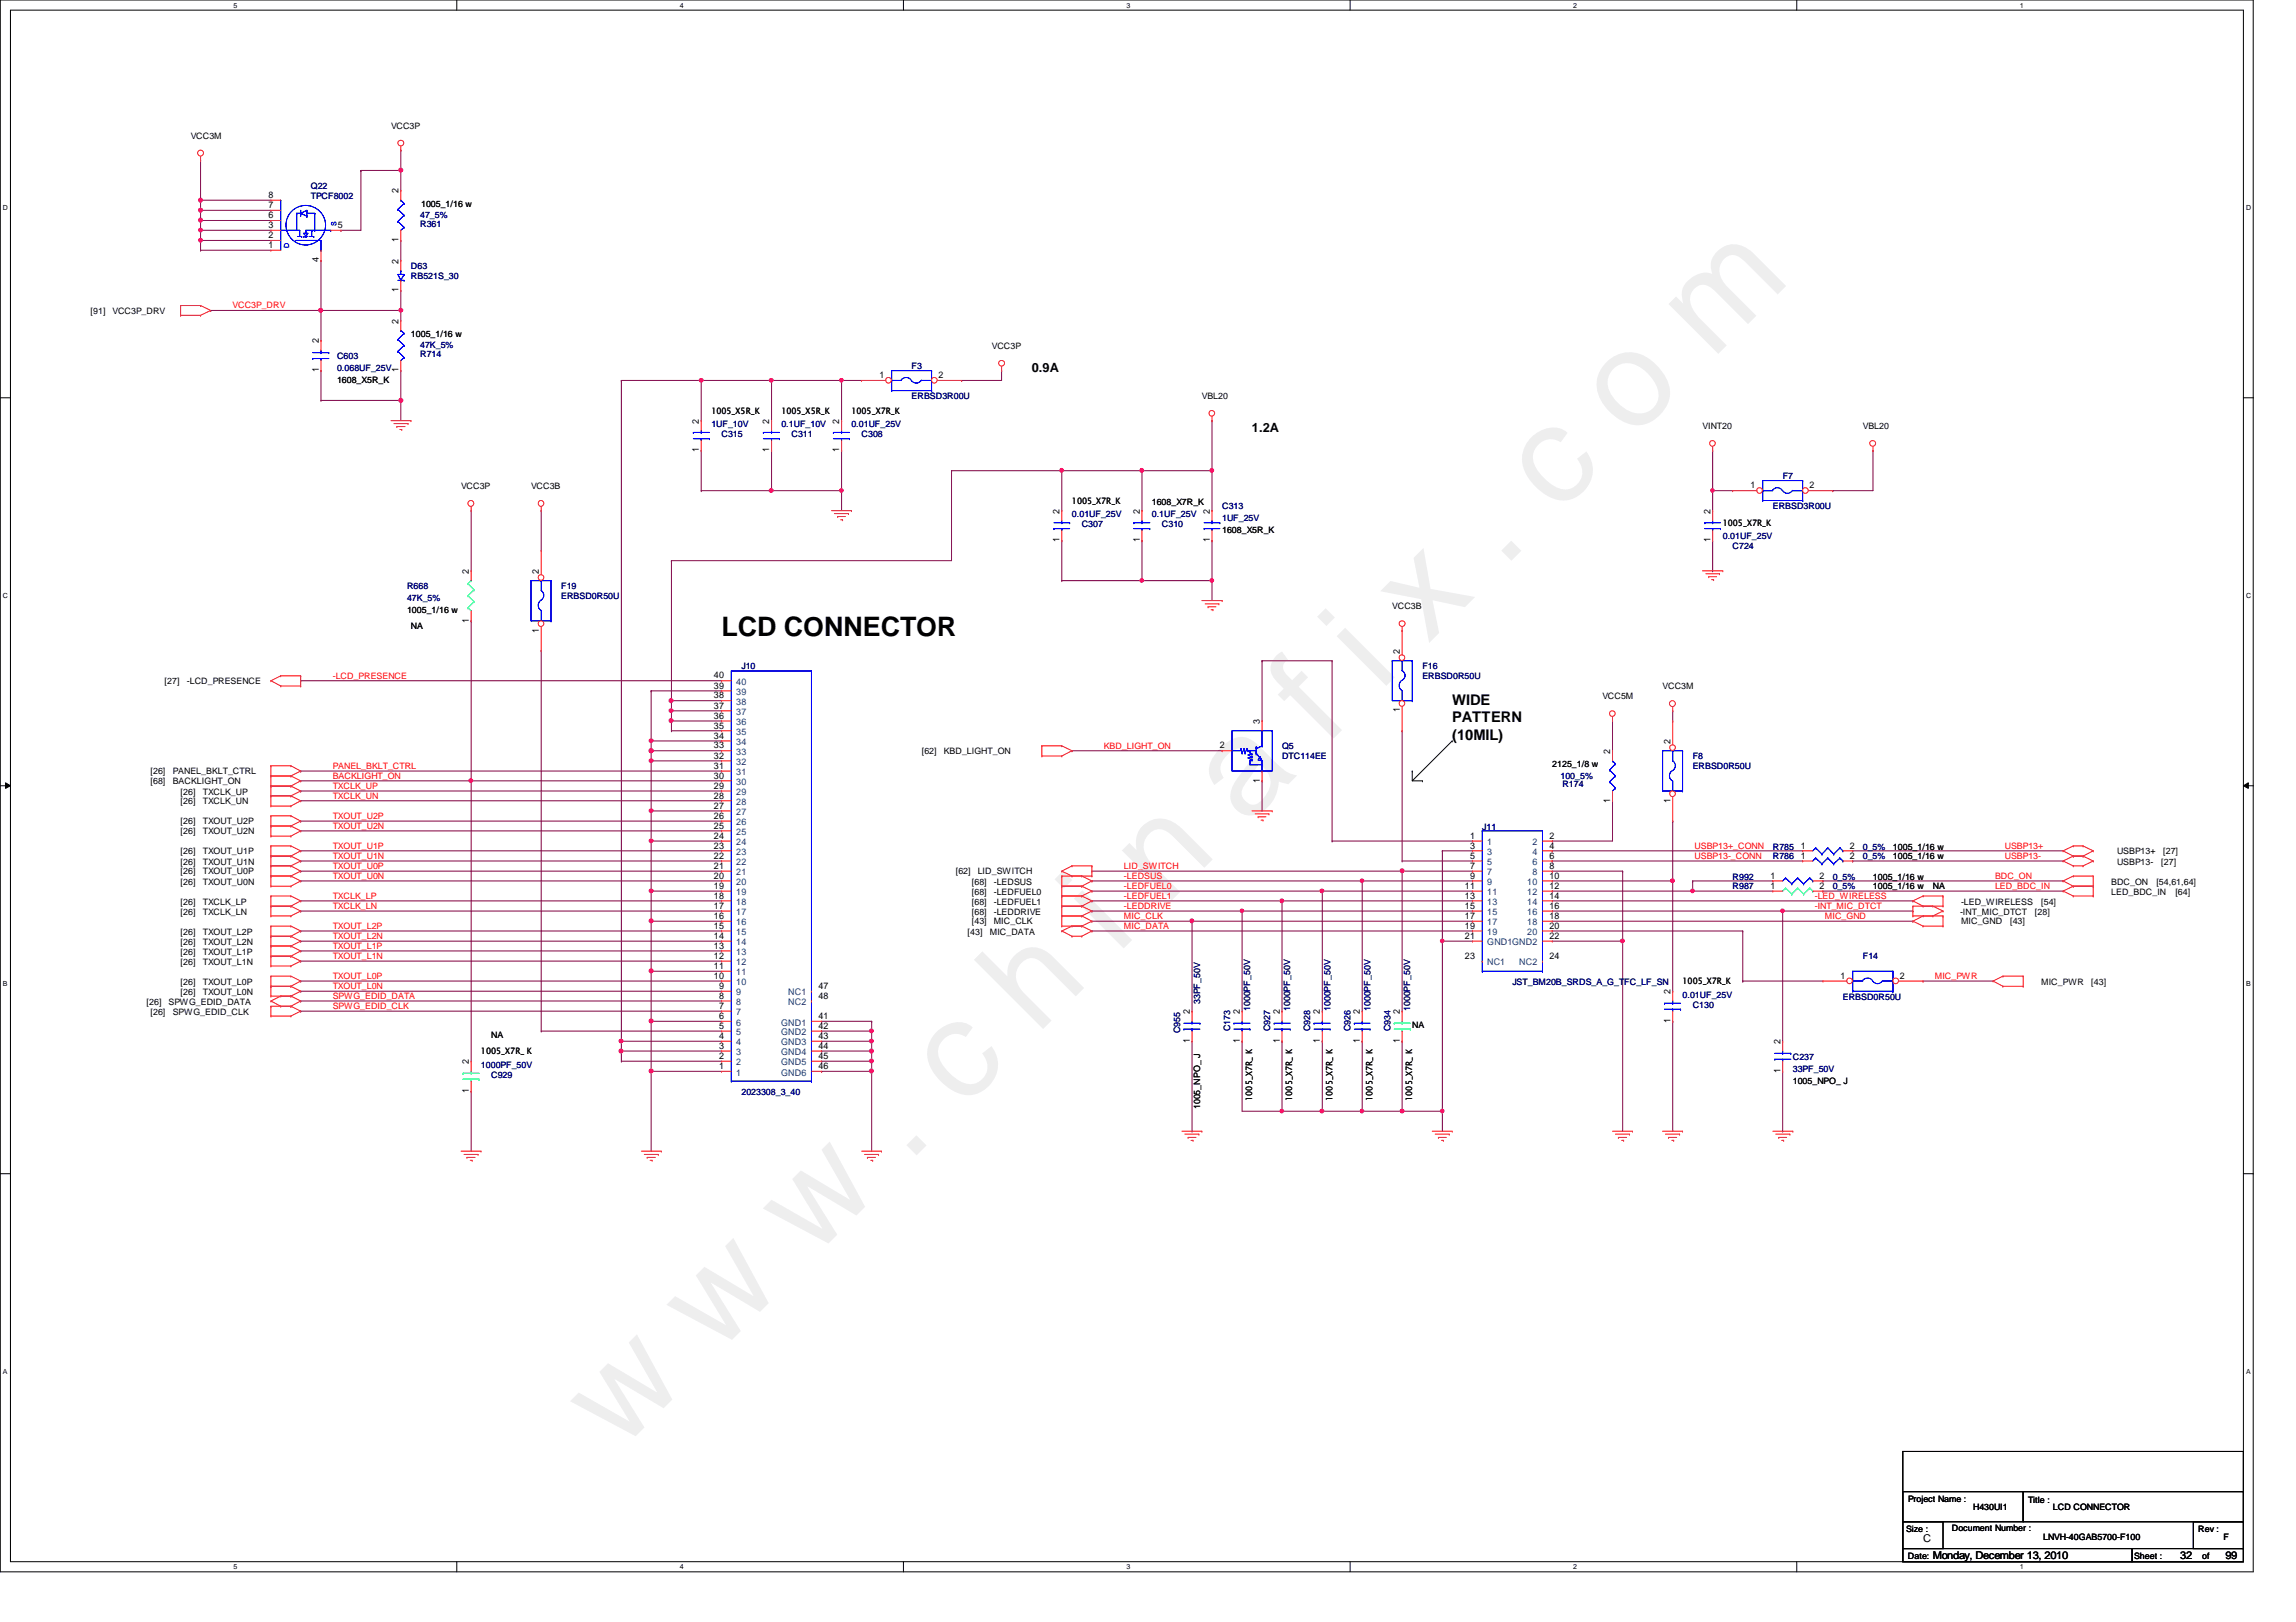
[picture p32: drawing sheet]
<svg xmlns="http://www.w3.org/2000/svg" width="297mm" height="210mm" viewBox="0 0 297 210" stroke-linecap="round" stroke-linejoin="round" font-family="sans-serif">
<defs><g id="words">
<text font-size="17.6" fill="#f0f" x="80.1" y="188" transform="rotate(-45 80.1 188)">w w w . c h i n a f i x . c o m</text>
<text font-size="3.5" x="93.3" y="82.3">LCD CONNECTOR</text>
<g font-size="1.9">
<text x="187.9" y="91.2">WIDE</text>
<text x="187.9" y="93.5">PATTERN</text>
<text x="187.9" y="95.8">(10MIL)</text>
</g>
<g font-size="1.7">
<text x="133.5" y="48.2">0.9A</text>
<text x="162" y="56">1.2A</text>
</g>
<g font-size="1.4">
<text x="248.8" y="199.5">C</text>
<text x="250.1" y="201.7">Monday, December 13, 2010</text>
<text x="282.1" y="201.7">32</text>
<text x="287.9" y="201.7">99</text>
</g>
<g font-size="1.2">
<text x="34.8" y="25.6">8</text>
<text x="34.8" y="26.9">7</text>
<text x="34.8" y="29.5">3</text>
<text x="34.8" y="28.2">6</text>
<text x="43.7" y="29.5">5</text>
<text x="51.6" y="25" transform="rotate(-90 51.6 25)">2</text>
<text x="34.8" y="30.8">2</text>
<text x="34.8" y="32.1">1</text>
<text x="41.2" y="33.9" transform="rotate(-90 41.2 33.9)">4</text>
<text x="51.6" y="34.1" transform="rotate(-90 51.6 34.1)">2</text>
<text x="51.6" y="31.3" transform="rotate(-90 51.6 31.3)">1</text>
<text x="51.6" y="41.9" transform="rotate(-90 51.6 41.9)">2</text>
<text x="51.6" y="37.8" transform="rotate(-90 51.6 37.8)">1</text>
<text x="41.2" y="44.4" transform="rotate(-90 41.2 44.4)">2</text>
<text x="41.2" y="48.2" transform="rotate(-90 41.2 48.2)">1</text>
<text x="51.6" y="48.2" transform="rotate(-90 51.6 48.2)">1</text>
<text x="113.8" y="48.9">1</text>
<text x="121.4" y="48.9">2</text>
<text x="90.4" y="58.5" transform="rotate(-90 90.4 58.5)">1</text>
<text x="90.4" y="54.8" transform="rotate(-90 90.4 54.8)">2</text>
<text x="99.5" y="58.5" transform="rotate(-90 99.5 58.5)">1</text>
<text x="99.5" y="54.8" transform="rotate(-90 99.5 54.8)">2</text>
<text x="108.6" y="58.5" transform="rotate(-90 108.6 58.5)">1</text>
<text x="108.6" y="54.8" transform="rotate(-90 108.6 54.8)">2</text>
<text x="226.5" y="63.2">1</text>
<text x="234.1" y="63.2">2</text>
<text x="137.1" y="70.2" transform="rotate(-90 137.1 70.2)">1</text>
<text x="137.1" y="66.5" transform="rotate(-90 137.1 66.5)">2</text>
<text x="147.4" y="70.2" transform="rotate(-90 147.4 70.2)">1</text>
<text x="147.4" y="66.5" transform="rotate(-90 147.4 66.5)">2</text>
<text x="156.5" y="70.2" transform="rotate(-90 156.5 70.2)">1</text>
<text x="156.5" y="66.5" transform="rotate(-90 156.5 66.5)">2</text>
<text x="221.3" y="70.2" transform="rotate(-90 221.3 70.2)">1</text>
<text x="221.3" y="66.5" transform="rotate(-90 221.3 66.5)">2</text>
<text x="60.7" y="74.3" transform="rotate(-90 60.7 74.3)">2</text>
<text x="69.7" y="74.3" transform="rotate(-90 69.7 74.3)">2</text>
<text x="60.7" y="80.6" transform="rotate(-90 60.7 80.6)">1</text>
<text x="69.7" y="81.9" transform="rotate(-90 69.7 81.9)">1</text>
<text x="92.4" y="89.1">39</text>
<text x="92.4" y="87.8">40</text>
<text x="181.1" y="84.6" transform="rotate(-90 181.1 84.6)">2</text>
<text x="92.4" y="95.6">34</text>
<text x="92.4" y="94.3">35</text>
<text x="92.4" y="93">36</text>
<text x="92.4" y="91.7">37</text>
<text x="92.4" y="90.4">38</text>
<text x="163" y="93.7" transform="rotate(-90 163 93.7)">3</text>
<text x="181.1" y="92.2" transform="rotate(-90 181.1 92.2)">1</text>
<text x="92.4" y="100.8">30</text>
<text x="92.4" y="99.5">31</text>
<text x="92.4" y="98.2">32</text>
<text x="92.4" y="96.9">33</text>
<text x="157.8" y="96.9">2</text>
<text x="163" y="101.3" transform="rotate(-90 163 101.3)">1</text>
<text x="208.3" y="97.6" transform="rotate(-90 208.3 97.6)">2</text>
<text x="216.1" y="96.3" transform="rotate(-90 216.1 96.3)">2</text>
<text x="92.4" y="107.2">25</text>
<text x="92.4" y="106">26</text>
<text x="92.4" y="104.6">27</text>
<text x="92.4" y="103.3">28</text>
<text x="92.4" y="102.1">29</text>
<text x="208.3" y="103.9" transform="rotate(-90 208.3 103.9)">1</text>
<text x="216.1" y="103.9" transform="rotate(-90 216.1 103.9)">1</text>
<text x="92.4" y="113.7">20</text>
<text x="92.4" y="112.4">21</text>
<text x="92.4" y="111.1">22</text>
<text x="92.4" y="109.8">23</text>
<text x="92.4" y="108.5">24</text>
<text x="190.2" y="113.7">9</text>
<text x="190.2" y="112.4">7</text>
<text x="190.2" y="111.1">5</text>
<text x="190.2" y="109.8">3</text>
<text x="190.2" y="108.5">1</text>
<text x="200.4" y="113.7">10</text>
<text x="200.4" y="112.4">8</text>
<text x="200.4" y="111.1">6</text>
<text x="200.4" y="109.8">4</text>
<text x="200.4" y="108.5">2</text>
<text x="229.1" y="113.7">1</text>
<text x="233" y="109.8">1</text>
<text x="233" y="111.1">1</text>
<text x="235.4" y="113.7">2</text>
<text x="239.3" y="109.8">2</text>
<text x="239.3" y="111.1">2</text>
<text x="92.4" y="118.9">16</text>
<text x="92.4" y="117.6">17</text>
<text x="92.4" y="116.3">18</text>
<text x="92.4" y="115">19</text>
<text x="189.5" y="118.9">17</text>
<text x="189.5" y="117.6">15</text>
<text x="189.5" y="116.3">13</text>
<text x="189.5" y="115">11</text>
<text x="200.4" y="118.9">18</text>
<text x="200.4" y="117.6">16</text>
<text x="200.4" y="116.3">14</text>
<text x="200.4" y="115">12</text>
<text x="229.1" y="115">1</text>
<text x="235.4" y="115">2</text>
<text x="92.4" y="125.4">11</text>
<text x="92.4" y="124.1">12</text>
<text x="92.4" y="122.8">13</text>
<text x="92.4" y="121.5">14</text>
<text x="92.4" y="120.2">15</text>
<text x="189.5" y="120.2">19</text>
<text x="189.5" y="121.5">21</text>
<text x="189.5" y="124.1">23</text>
<text x="200.4" y="120.2">20</text>
<text x="200.4" y="121.5">22</text>
<text x="200.4" y="124.1">24</text>
<text x="92.4" y="126.7">10</text>
<text x="93" y="131.9">6</text>
<text x="93" y="130.6">7</text>
<text x="93" y="129.2">8</text>
<text x="93" y="128">9</text>
<text x="105.9" y="131.9">41</text>
<text x="105.9" y="128">47</text>
<text x="105.9" y="129.2">48</text>
<text x="153.9" y="131.3" transform="rotate(-90 153.9 131.3)">2</text>
<text x="160.4" y="131.3" transform="rotate(-90 160.4 131.3)">2</text>
<text x="165.6" y="131.3" transform="rotate(-90 165.6 131.3)">2</text>
<text x="170.8" y="131.3" transform="rotate(-90 170.8 131.3)">2</text>
<text x="175.9" y="131.3" transform="rotate(-90 175.9 131.3)">2</text>
<text x="181.1" y="131.3" transform="rotate(-90 181.1 131.3)">2</text>
<text x="216.1" y="128.7" transform="rotate(-90 216.1 128.7)">2</text>
<text x="238.1" y="126.7">1</text>
<text x="245.8" y="126.7">2</text>
<text x="60.7" y="137.8" transform="rotate(-90 60.7 137.8)">2</text>
<text x="93" y="137">2</text>
<text x="93" y="135.7">3</text>
<text x="93" y="134.5">4</text>
<text x="93" y="133.1">5</text>
<text x="105.9" y="133.1">42</text>
<text x="105.9" y="134.5">43</text>
<text x="105.9" y="135.7">44</text>
<text x="105.9" y="137">45</text>
<text x="153.9" y="135" transform="rotate(-90 153.9 135)">1</text>
<text x="160.4" y="135" transform="rotate(-90 160.4 135)">1</text>
<text x="165.6" y="135" transform="rotate(-90 165.6 135)">1</text>
<text x="170.8" y="135" transform="rotate(-90 170.8 135)">1</text>
<text x="175.9" y="135" transform="rotate(-90 175.9 135)">1</text>
<text x="181.1" y="135" transform="rotate(-90 181.1 135)">1</text>
<text x="216.1" y="132.4" transform="rotate(-90 216.1 132.4)">1</text>
<text x="230.3" y="135.1" transform="rotate(-90 230.3 135.1)">2</text>
<text x="60.7" y="141.4" transform="rotate(-90 60.7 141.4)">1</text>
<text x="93" y="138.3">1</text>
<text x="105.9" y="138.3">46</text>
<text x="230.3" y="138.9" transform="rotate(-90 230.3 138.9)">1</text>
</g>
<g font-size="1.2" fill="#004080">
<text x="95.2" y="90">39</text>
<text x="95.2" y="88.6">40</text>
<text x="95.2" y="95.1">35</text>
<text x="95.2" y="93.9">36</text>
<text x="95.2" y="92.5">37</text>
<text x="95.2" y="91.2">38</text>
<text x="95.2" y="101.6">30</text>
<text x="95.2" y="100.3">31</text>
<text x="95.2" y="99">32</text>
<text x="95.2" y="97.7">33</text>
<text x="95.2" y="96.4">34</text>
<text x="95.2" y="106.8">26</text>
<text x="95.2" y="105.5">27</text>
<text x="95.2" y="104.2">28</text>
<text x="95.2" y="102.9">29</text>
<text x="95.2" y="113.3">21</text>
<text x="95.2" y="112">22</text>
<text x="95.2" y="110.7">23</text>
<text x="95.2" y="109.4">24</text>
<text x="95.2" y="108.1">25</text>
<text x="192.4" y="113.3">7</text>
<text x="192.4" y="112">5</text>
<text x="192.4" y="110.7">3</text>
<text x="192.4" y="109.4">1</text>
<text x="198.2" y="113.3">8</text>
<text x="198.2" y="112">6</text>
<text x="198.2" y="110.7">4</text>
<text x="198.2" y="109.4">2</text>
<text x="95.2" y="119.8">16</text>
<text x="95.2" y="118.4">17</text>
<text x="95.2" y="117.1">18</text>
<text x="95.2" y="115.9">19</text>
<text x="95.2" y="114.6">20</text>
<text x="192.4" y="119.8">17</text>
<text x="192.4" y="118.4">15</text>
<text x="192.4" y="117.1">13</text>
<text x="192.4" y="115.9">11</text>
<text x="192.4" y="114.6">9</text>
<text x="197.6" y="119.8">18</text>
<text x="197.6" y="118.4">16</text>
<text x="197.6" y="117.1">14</text>
<text x="197.6" y="115.9">12</text>
<text x="197.6" y="114.6">10</text>
<text x="95.2" y="124.9">12</text>
<text x="95.2" y="123.6">13</text>
<text x="95.2" y="122.3">14</text>
<text x="95.2" y="121">15</text>
<text x="192.4" y="121">19</text>
<text x="192.4" y="122.3">GND1GND2</text>
<text x="192.4" y="124.9">NC1</text>
<text x="196.6" y="124.9">NC2</text>
<text x="197.6" y="121">20</text>
<text x="95.2" y="131.4">7</text>
<text x="95.2" y="130.1">8</text>
<text x="95.2" y="128.8">9</text>
<text x="95.2" y="127.5">10</text>
<text x="95.2" y="126.2">11</text>
<text x="102" y="128.8">NC1</text>
<text x="102" y="130.1">NC2</text>
<text x="95.2" y="137.9">2</text>
<text x="95.2" y="136.6">3</text>
<text x="95.2" y="135.3">4</text>
<text x="95.2" y="134">5</text>
<text x="95.2" y="132.7">6</text>
<text x="101" y="132.7">GND1</text>
<text x="101" y="134">GND2</text>
<text x="101" y="135.3">GND3</text>
<text x="101" y="136.6">GND4</text>
<text x="101" y="137.9">GND5</text>
<text x="95.2" y="139.2">1</text>
<text x="101" y="139.2">GND6</text>
</g>
<g font-size="1.1">
<text x="24.7" y="17.9">VCC3M</text>
<text x="50.6" y="16.7">VCC3P</text>
<text x="54.5" y="26.8">1005_1/16 w</text>
<text x="11.7" y="40.6">[91]</text>
<text x="14.6" y="40.6">VCC3P_DRV</text>
<text x="53.2" y="43.6">1005_1/16 w</text>
<text x="128.3" y="45.2">VCC3P</text>
<text x="43.6" y="49.6">1608_X5R_K</text>
<text x="92" y="53.6">1005_X5R_K</text>
<text x="101.1" y="53.6">1005_X5R_K</text>
<text x="110.1" y="53.6">1005_X7R_K</text>
<text x="155.5" y="51.6">VBL20</text>
<text x="220.3" y="55.5">VINT20</text>
<text x="241" y="55.5">VBL20</text>
<text x="59.6" y="63.3">VCC3P</text>
<text x="68.7" y="63.3">VCC3B</text>
<text x="138.7" y="65.2">1005_X7R_K</text>
<text x="149" y="65.4">1608_X7R_K</text>
<text x="158.1" y="69">1608_X5R_K</text>
<text x="222.9" y="68">1005_X7R_K</text>
<text x="52.7" y="79.4">1005_1/16 w</text>
<text x="53.2" y="81.4">NA</text>
<text x="180.1" y="78.8">VCC3B</text>
<text x="21.3" y="88.6">[27]</text>
<text x="24.2" y="88.6">-LCD_PRESENCE</text>
<text x="215.1" y="89.2">VCC3M</text>
<text x="207.3" y="90.5">VCC5M</text>
<text x="19.5" y="100.2">[26]</text>
<text x="19.5" y="101.5">[68]</text>
<text x="22.3" y="100.2">PANEL_BKLT_CTRL</text>
<text x="22.3" y="101.5">BACKLIGHT_ON</text>
<text x="119.2" y="97.6">[62]</text>
<text x="122.1" y="97.6">KBD_LIGHT_ON</text>
<text x="200.8" y="99.3">2125_1/8 w</text>
<text x="23.4" y="102.8">[26]</text>
<text x="23.4" y="104.1">[26]</text>
<text x="23.4" y="106.7">[26]</text>
<text x="23.4" y="108">[26]</text>
<text x="26.2" y="102.8">TXCLK_UP</text>
<text x="26.2" y="104.1">TXCLK_UN</text>
<text x="26.2" y="106.7">TXOUT_U2P</text>
<text x="26.2" y="108">TXOUT_U2N</text>
<text x="23.4" y="110.6">[26]</text>
<text x="23.4" y="111.9">[26]</text>
<text x="23.4" y="113.2">[26]</text>
<text x="26.2" y="110.6">TXOUT_U1P</text>
<text x="26.2" y="111.9">TXOUT_U1N</text>
<text x="26.2" y="113.2">TXOUT_U0P</text>
<text x="123.7" y="113.2">[62]</text>
<text x="126.5" y="113.2">LID_SWITCH</text>
<text x="242.3" y="113.8">1005_1/16 w</text>
<text x="244.9" y="109.9">1005_1/16 w</text>
<text x="244.9" y="111.2">1005_1/16 w</text>
<text x="273.9" y="110.6">USBP13+</text>
<text x="273.9" y="111.9">USBP13-</text>
<text x="279.6" y="111.9">[27]</text>
<text x="279.9" y="110.6">[27]</text>
<text x="23.4" y="114.5">[26]</text>
<text x="23.4" y="117.1">[26]</text>
<text x="23.4" y="118.4">[26]</text>
<text x="26.2" y="114.5">TXOUT_U0N</text>
<text x="26.2" y="117.1">TXCLK_LP</text>
<text x="26.2" y="118.4">TXCLK_LN</text>
<text x="125.7" y="114.5">[68]</text>
<text x="125.7" y="115.8">[68]</text>
<text x="125.7" y="117.1">[68]</text>
<text x="125.7" y="118.4">[68]</text>
<text x="125.7" y="119.6">[43]</text>
<text x="128.6" y="114.5">-LEDSUS</text>
<text x="128.6" y="115.8">-LEDFUEL0</text>
<text x="128.6" y="117.1">-LEDFUEL1</text>
<text x="128.6" y="118.4">-LEDDRIVE</text>
<text x="128.6" y="119.6">MIC_CLK</text>
<text x="242.3" y="115.1">1005_1/16 w</text>
<text x="250.1" y="115.1">NA</text>
<text x="253.6" y="118.4">-INT_MIC_DTCT</text>
<text x="253.7" y="117.1">-LED_WIRELESS</text>
<text x="253.7" y="119.6">MIC_GND</text>
<text x="260.1" y="119.6">[43]</text>
<text x="263.3" y="118.4">[28]</text>
<text x="264.1" y="117.1">[54]</text>
<text x="273.1" y="115.8">LED_BDC_IN</text>
<text x="273.1" y="114.5">BDC_ON</text>
<text x="279" y="114.5">[54,61,64]</text>
<text x="281.4" y="115.8">[64]</text>
<text x="23.4" y="120.9">[26]</text>
<text x="23.4" y="122.3">[26]</text>
<text x="23.4" y="123.5">[26]</text>
<text x="23.4" y="124.8">[26]</text>
<text x="26.2" y="120.9">TXOUT_L2P</text>
<text x="26.2" y="122.3">TXOUT_L2N</text>
<text x="26.2" y="123.5">TXOUT_L1P</text>
<text x="26.2" y="124.8">TXOUT_L1N</text>
<text x="125.2" y="120.9">[43]</text>
<text x="128.1" y="120.9">MIC_DATA</text>
<text x="19" y="130">[26]</text>
<text x="19.5" y="131.3">[26]</text>
<text x="21.8" y="130">SPWG_EDID_DATA</text>
<text x="22.3" y="131.3">SPWG_EDID_CLK</text>
<text x="23.4" y="127.4">[26]</text>
<text x="23.4" y="128.7">[26]</text>
<text x="26.2" y="127.4">TXOUT_L0P</text>
<text x="26.2" y="128.7">TXOUT_L0N</text>
<text x="217.7" y="127.4">1005_X7R_K</text>
<text x="264.1" y="127.4">MIC_PWR</text>
<text x="270.5" y="127.4">[43]</text>
<text x="62.2" y="136.4">1005_X7R_ K</text>
<text x="63.5" y="134.3">NA</text>
<text x="182.7" y="133">NA</text>
<text x="155.3" y="143.6" transform="rotate(-90 155.3 143.6)">1005_NPO_ J</text>
<text x="162" y="142.5" transform="rotate(-90 162 142.5)">1005_X7R_ K</text>
<text x="167.2" y="142.5" transform="rotate(-90 167.2 142.5)">1005_X7R_ K</text>
<text x="172.4" y="142.5" transform="rotate(-90 172.4 142.5)">1005_X7R_ K</text>
<text x="177.5" y="142.5" transform="rotate(-90 177.5 142.5)">1005_X7R_ K</text>
<text x="182.7" y="142.5" transform="rotate(-90 182.7 142.5)">1005_X7R_ K</text>
<text x="231.9" y="140.3">1005_NPO_ J</text>
<text x="246.8" y="194.4">Project Name :</text>
<text x="255.3" y="195.4">H430UI1</text>
<text x="262.4" y="194.5">Title :</text>
<text x="265.6" y="195.4">LCD CONNECTOR</text>
<text x="246.6" y="198.3">Size :</text>
<text x="246.8" y="201.8">Date:</text>
<text x="252.5" y="198.2">Document Number :</text>
<text x="264.3" y="199.3">LNVH-40GAB5700-F100</text>
<text x="276.1" y="201.8">Sheet :</text>
<text x="284.4" y="198.3">Rev :</text>
<text x="284.9" y="201.8">of</text>
<text x="287.7" y="199.3">F</text>
</g>
<g font-size="1.1" fill="#000080">
<text x="40.2" y="24.4">Q22</text>
<text x="40.2" y="25.7">TPCF8002</text>
<text x="54.4" y="29.3">R361</text>
<text x="54.4" y="28.2">47_5%</text>
<text x="53.2" y="34.8">D63</text>
<text x="53.2" y="36.1">RB521S_30</text>
<text x="43.6" y="46.4">C603</text>
<text x="54.4" y="46.2">R714</text>
<text x="54.4" y="45">47K_5%</text>
<text x="117.9" y="47.8">F3</text>
<text x="43.6" y="48">0.068UF_25V</text>
<text x="117.9" y="51.6">ERBSD3R00U</text>
<text x="92" y="55.2">1UF_10V</text>
<text x="93.3" y="56.6">C315</text>
<text x="101.1" y="55.2">0.1UF_10V</text>
<text x="102.4" y="56.6">C311</text>
<text x="110.1" y="55.2">0.01UF_25V</text>
<text x="111.5" y="56.6">C308</text>
<text x="158.1" y="65.9">C313</text>
<text x="229.4" y="65.9">ERBSD3R00U</text>
<text x="230.6" y="62">F7</text>
<text x="138.7" y="66.9">0.01UF_25V</text>
<text x="140" y="68.2">C307</text>
<text x="149" y="66.9">0.1UF_25V</text>
<text x="150.3" y="68.2">C310</text>
<text x="158.1" y="67.4">1UF_25V</text>
<text x="222.9" y="69.8">0.01UF_25V</text>
<text x="224.2" y="71.1">C724</text>
<text x="52.7" y="76.2">R668</text>
<text x="52.7" y="77.8">47K_5%</text>
<text x="72.6" y="76.2">F19</text>
<text x="72.6" y="77.6">ERBSD0R50U</text>
<text x="95.9" y="86.6">J10</text>
<text x="184" y="86.6">F16</text>
<text x="184" y="87.9">ERBSD0R50U</text>
<text x="165.9" y="97">Q5</text>
<text x="165.9" y="98.3">DTC114EE</text>
<text x="201.9" y="100.8">100_5%</text>
<text x="202.1" y="101.9">R174</text>
<text x="219" y="98.3">F8</text>
<text x="219" y="99.6">ERBSD0R50U</text>
<text x="191.8" y="107.4">J11</text>
<text x="224.2" y="113.8">R992</text>
<text x="229.4" y="109.9">R785</text>
<text x="229.4" y="111.2">R786</text>
<text x="237.1" y="113.8">0_5%</text>
<text x="241" y="109.9">0_5%</text>
<text x="241" y="111.2">0_5%</text>
<text x="224.2" y="115.1">R987</text>
<text x="237.1" y="115.1">0_5%</text>
<text x="241" y="124.2">F14</text>
<text x="155.3" y="130" transform="rotate(-90 155.3 130)">33PF_50V</text>
<text x="161.8" y="130.9" transform="rotate(-90 161.8 130.9)">1000PF_50V</text>
<text x="166.9" y="130.9" transform="rotate(-90 166.9 130.9)">1000PF_50V</text>
<text x="172.1" y="130.9" transform="rotate(-90 172.1 130.9)">1000PF_50V</text>
<text x="177.3" y="130.9" transform="rotate(-90 177.3 130.9)">1000PF_50V</text>
<text x="182.5" y="130.9" transform="rotate(-90 182.5 130.9)">1000PF_50V</text>
<text x="195.7" y="127.4">JST_BM20B_SRDS_A_G_TFC_LF_SN</text>
<text x="217.7" y="129.1">0.01UF_25V</text>
<text x="219" y="130.4">C130</text>
<text x="238.4" y="129.4">ERBSD0R50U</text>
<text x="152.7" y="133.7" transform="rotate(-90 152.7 133.7)">C955</text>
<text x="159.2" y="133.4" transform="rotate(-90 159.2 133.4)">C173</text>
<text x="164.3" y="133.4" transform="rotate(-90 164.3 133.4)">C927</text>
<text x="169.5" y="133.4" transform="rotate(-90 169.5 133.4)">C928</text>
<text x="174.7" y="133.4" transform="rotate(-90 174.7 133.4)">C926</text>
<text x="179.9" y="133.4" transform="rotate(-90 179.9 133.4)">C934</text>
<text x="231.9" y="137.1">C237</text>
<text x="62.2" y="138.2">1000PF_50V</text>
<text x="63.5" y="139.4">C929</text>
<text x="95.9" y="141.7">2023308_3_40</text>
<text x="231.9" y="138.7">33PF_50V</text>
</g>
<g font-size="1.1" fill="#f00">
<text x="30.1" y="39.9">VCC3P_DRV</text>
<text x="43" y="87.8">-LCD_PRESENCE</text>
<text x="43" y="99.5">PANEL_BKLT_CTRL</text>
<text x="43" y="100.8">BACKLIGHT_ON</text>
<text x="142.8" y="96.9">KBD_LIGHT_ON</text>
<text x="43" y="106">TXOUT_U2P</text>
<text x="43" y="107.3">TXOUT_U2N</text>
<text x="43" y="102.1">TXCLK_UP</text>
<text x="43" y="103.4">TXCLK_UN</text>
<text x="43" y="109.9">TXOUT_U1P</text>
<text x="43" y="111.2">TXOUT_U1N</text>
<text x="43" y="112.5">TXOUT_U0P</text>
<text x="43" y="113.7">TXOUT_U0N</text>
<text x="145.4" y="113.7">-LEDSUS</text>
<text x="145.4" y="112.5">LID_SWITCH</text>
<text x="219.2" y="109.9">USBP13+_CONN</text>
<text x="219.2" y="111.2">USBP13-_CONN</text>
<text x="258.1" y="113.7">BDC_ON</text>
<text x="259.4" y="111.2">USBP13-</text>
<text x="259.4" y="109.9">USBP13+</text>
<text x="43" y="116.3">TXCLK_LP</text>
<text x="43" y="117.6">TXCLK_LN</text>
<text x="145.4" y="116.3">-LEDFUEL1</text>
<text x="145.4" y="115.1">-LEDFUEL0</text>
<text x="145.4" y="117.6">-LEDDRIVE</text>
<text x="145.4" y="119">MIC_CLK</text>
<text x="234.8" y="116.3">-LED_WIRELESS</text>
<text x="234.8" y="117.6">-INT_MIC_DTCT</text>
<text x="236.1" y="119">MIC_GND</text>
<text x="258.1" y="115.1">LED_BDC_IN</text>
<text x="43" y="120.2">TXOUT_L2P</text>
<text x="43" y="121.5">TXOUT_L2N</text>
<text x="43" y="122.8">TXOUT_L1P</text>
<text x="43" y="124.1">TXOUT_L1N</text>
<text x="145.4" y="120.2">MIC_DATA</text>
<text x="43" y="126.7">TXOUT_L0P</text>
<text x="43" y="128">TXOUT_L0N</text>
<text x="43" y="129.3">SPWG_EDID_DATA</text>
<text x="43" y="130.6">SPWG_EDID_CLK</text>
<text x="250.3" y="126.7">MIC_PWR</text>
</g>
<g font-size=".9">
<text x="30.2" y="1">5</text>
<text x="88" y="1">4</text>
<text x="145.8" y="1">3</text>
<text x="203.5" y="1">2</text>
<text x="261.3" y="1">1</text>
<text x=".4" y="27.2">D</text>
<text x="290.6" y="27.2">D</text>
<text x=".4" y="77.3">C</text>
<text x="290.6" y="77.3">C</text>
<text x=".4" y="127.6">B</text>
<text x="290.6" y="127.6">B</text>
<text x=".4" y="177.8">A</text>
<text x="290.6" y="177.8">A</text>
<text x="30.2" y="203.1">5</text>
<text x="88" y="203.1">4</text>
<text x="145.8" y="203.1">3</text>
<text x="203.5" y="203.1">2</text>
<text x="261.3" y="203.1">1</text>
</g>
<g font-size=".9" fill="#00f">
<text x="43.5" y="29.3" transform="rotate(-90 43.5 29.3)">S</text>
<text x="37.4" y="32.1" transform="rotate(-90 37.4 32.1)">D</text>
</g>
</g></defs>
<path d="M0 0h291.5v203.4h-291.5zM1.4 1.3h288.8v200.8h-288.8z" fill="none" stroke="#000" stroke-width=".13"/>
<g fill="#fff">
<path d="M30.2 .2h.5v1h-.5z"/>
<path d="M30.2 202.3h.5v1h-.5z"/>
</g>
<path d="M59.1 0v1.3M59.1 202.1v1.3" fill="none" stroke="#000" stroke-width=".13"/>
<g fill="#fff">
<path d="M88 .2h.5v1h-.5z"/>
<path d="M88 202.3h.5v1h-.5z"/>
</g>
<path d="M116.9 0v1.3M116.9 202.1v1.3" fill="none" stroke="#000" stroke-width=".13"/>
<g fill="#fff">
<path d="M145.8 .2h.5v1h-.5z"/>
<path d="M145.8 202.3h.5v1h-.5z"/>
</g>
<path d="M174.7 0v1.3M174.7 202.1v1.3" fill="none" stroke="#000" stroke-width=".13"/>
<g fill="#fff">
<path d="M203.5 .2h.5v1h-.5z"/>
<path d="M203.5 202.3h.5v1h-.5z"/>
</g>
<path d="M232.4 0v1.3M232.4 202.1v1.3" fill="none" stroke="#000" stroke-width=".13"/>
<g fill="#fff">
<path d="M261.3 .2h.5v1h-.5z"/>
<path d="M261.3 202.3h.5v1h-.5z"/>
<path d="M.4 26.4h.6v1h-.6z"/>
<path d="M290.6 26.4h.6v1h-.6z"/>
<path d="M.4 76.5h.6v1.1h-.6z"/>
<path d="M290.6 76.5h.6v1.1h-.6z"/>
</g>
<path d="M0 51.5h1.4M290.2 51.5h1.3" fill="none" stroke="#000" stroke-width=".13"/>
<g fill="#fff">
<path d="M.4 126.7h.6v1.1h-.6z"/>
<path d="M290.6 126.7h.6v1.1h-.6z"/>
</g>
<path d="M0 101.7h1.4M.7 101.3l.7 .4-.7 .3zM290.2 101.7l.7-.4v.7zM290.2 101.7h1.3" fill="none" stroke="#000" stroke-width=".13"/>
<path d="M.7 101.3l.7 .4-.7 .3zM290.2 101.7l.7-.4v.7z" fill="#000"/>
<g fill="#fff">
<path d="M.4 177h.5v1h-.5z"/>
<path d="M290.6 177h.5v1h-.5z"/>
</g>
<path d="M0 151.9h1.4M290.2 151.9h1.3" fill="none" stroke="#000" stroke-width=".13"/>
<g fill="none" stroke="#800040" stroke-width=".13">
<path d="M242.3 58.3h.1M242.3 58.3v5.2h-5.2M86.9 72.6h36.2M38.9 99.8h.1M38.9 99.8h54.4M61 80.3h.1M61 80.3v20.7M70 84.2v49.2M38.9 106.3h.1M38.9 107.5h.1M38.9 110.1h.1M38.9 111.4h.1"/>
<path d="M38.9 112.7h.1M38.9 114h.1M38.9 101h.1M38.9 106.3h54.4M38.9 107.5h54.4M38.9 110.1h54.4M38.9 111.4h54.4M38.9 112.7h54.4M38.9 114h54.4M38.9 101h54.4M61 101h.1M141.3 115.3h29.8"/>
<path d="M141.3 112.7h40.1M141.3 114h34.9M154.2 119.2h36.3M200.8 119.2h46.7M200.8 110.1h32.4M200.8 116.6h46.7M200.8 117.9h29.8M235.8 115.3h31.1M247.5 116.6h.1M247.5 119.2h.1M38.9 127h.1M38.9 128.3h.1"/>
<path d="M38.9 129.5h.1M38.9 130.9h.1M38.9 127h54.4M38.9 128.3h54.4M38.9 129.5h54.4M38.9 130.9h54.4M141.3 120.5h49.2"/>
</g>
<circle cx="60.9" cy="101" r=".25" fill="#f0f"/>
<circle cx="60.9" cy="101" r=".25" fill="none" stroke="#f0f" stroke-width=".13"/>
<g fill="none" stroke="#800040" stroke-width=".13">
<path d="M41.5 33.7h.1M41.5 33.7v6.5h-14.2M27.3 40.2h.1M80.4 49.2v85.5M61 66.1h.1M61 66.1v7.8M38.9 88.1h.1M38.9 88.1h54.4M38.9 102.4h.1M38.9 103.6h.1M38.9 116.6h.1M38.9 117.9h.1"/>
<path d="M38.9 102.4h54.4M38.9 103.6h54.4M38.9 116.6h54.4M38.9 117.9h54.4M61 101h.1M61 101v36.3M160.7 117.9h29.8M200.8 111.4h32.4M239.7 111.4h.1M239.7 110.1h.1M239.7 111.4h27.2M239.7 110.1h27.2"/>
<path d="M38.9 120.5h.1M38.9 121.8h.1M38.9 123.1h.1M38.9 124.4h.1M38.9 120.5h54.4M38.9 121.8h54.4M38.9 123.1h54.4M38.9 124.4h54.4M248.8 127h.1M248.8 127h9M61 141.2h.1M61 141.2v7.8"/>
</g>
<circle cx="41.5" cy="40.1" r=".25" fill="#f0f"/>
<circle cx="41.5" cy="40.1" r=".25" fill="none" stroke="#f0f" stroke-width=".13"/>
<path d="M25.9 28.5h.1M25.9 28.5v1.3M51.9 37.6h.1M51.9 37.6v2.6" fill="none" stroke="#800040" stroke-width=".13"/>
<circle cx="25.9" cy="28.5" r=".26" fill="#f0f"/>
<circle cx="25.9" cy="28.5" r=".26" fill="none" stroke="#f0f" stroke-width=".13"/>
<path d="M25.9 25.9h.1M25.9 25.9v1.3M51.9 22.1h.1M51.9 22.1v2.5" fill="none" stroke="#800040" stroke-width=".13"/>
<circle cx="25.9" cy="27.2" r=".25" fill="#f0f"/>
<circle cx="25.9" cy="27.2" r=".25" fill="none" stroke="#f0f" stroke-width=".13"/>
<circle cx="25.9" cy="25.9" r=".26" fill="#f0f"/>
<circle cx="25.9" cy="25.9" r=".26" fill="none" stroke="#f0f" stroke-width=".13"/>
<path d="M25.9 29.8h.1M25.9 29.8h9.1" fill="none" stroke="#800040" stroke-width=".13"/>
<circle cx="25.9" cy="29.8" r=".25" fill="#f0f"/>
<circle cx="25.9" cy="29.8" r=".25" fill="none" stroke="#f0f" stroke-width=".13"/>
<path d="M25.9 27.2h.1M25.9 27.2h9.1M25.9 27.2v1.3M51.9 31.1h.1M51.9 31.1v2.6M41.5 40.2h.1M41.5 40.2v3.9" fill="none" stroke="#800040" stroke-width=".13"/>
<circle cx="25.9" cy="27.2" r=".25" fill="#f0f"/>
<circle cx="25.9" cy="27.2" r=".25" fill="none" stroke="#f0f" stroke-width=".13"/>
<path d="M25.9 28.5h.1M25.9 29.8h.1M25.9 28.5h9.1M25.9 29.8v1.3M41.5 48h.1M41.5 48v3.8" fill="none" stroke="#800040" stroke-width=".13"/>
<circle cx="25.9" cy="31.1" r=".25" fill="#f0f"/>
<circle cx="25.9" cy="31.1" r=".25" fill="none" stroke="#f0f" stroke-width=".13"/>
<path d="M25.9 31.1h.1M25.9 32.4h.1M25.9 31.1h9.1M25.9 31.1v1.3M25.9 32.4h9.1M41.5 51.8h.1M51.9 48h.1M51.9 48v3.8h-10.4" fill="none" stroke="#800040" stroke-width=".13"/>
<circle cx="51.9" cy="51.8" r=".26" fill="#f0f"/>
<circle cx="51.9" cy="51.8" r=".26" fill="none" stroke="#f0f" stroke-width=".13"/>
<path d="M25.9 20.7h.1M25.9 20.7v5.2M41.5 40.2h.1M41.5 40.2h10.4" fill="none" stroke="#800040" stroke-width=".13"/>
<circle cx="51.9" cy="40.1" r=".25" fill="#f0f"/>
<circle cx="51.9" cy="40.1" r=".25" fill="none" stroke="#f0f" stroke-width=".13"/>
<circle cx="41.5" cy="40.1" r=".25" fill="#f0f"/>
<circle cx="41.5" cy="40.1" r=".25" fill="none" stroke="#f0f" stroke-width=".13"/>
<path d="M51.9 19.4h.1M51.9 19.4v2.7M51.9 40.2h.1M51.9 40.2v1.3" fill="none" stroke="#800040" stroke-width=".13"/>
<circle cx="51.9" cy="22" r=".26" fill="#f0f"/>
<circle cx="51.9" cy="22" r=".26" fill="none" stroke="#f0f" stroke-width=".13"/>
<path d="M25.9 25.9h.1M25.9 25.9h9.1M44.1 29.8h.1M46.7 22.1h.1M46.7 22.1v7.7h-2.6M46.7 22.1h5.2M51.9 51.8h.1M51.9 51.8v2.6M230.6 117.9h16.9M235.8 114h31.1M247.5 117.9h.1" fill="none" stroke="#800040" stroke-width=".13"/>
<g fill="none" stroke="#f00" stroke-width=".13">
<path d="M51.9 19.4h.1M51.9 18.9v.5M23.4 39.5h.1M23.4 39.5h2.5M23.4 39.5v1.3M25.9 39.5h.1M25.9 20.7h.1M25.9 39.5l1.4 .7M25.9 20.2v.5M23.4 40.8h.1M23.4 40.8h2.5M25.9 40.8h.1"/>
<path d="M27.3 40.2h.1M27.3 40.2l-1.4 .6M41.5 48h.1M41.5 44.1h.1M41.5 44.1v1.2M41.5 46.7v1.3M50.6 54.4h2.6M51 54.8h1.8M51.3 55.2h.1M51.3 55.2h1.1M51.7 55.6h.3M52 55.6h.1"/>
<path d="M52.8 54.8h.1M53.2 54.4h.1M242.3 58.3h.1M242.3 57.8v.5M61 66.1h.1M61 73.9h.1M61 65.6v.5M61 73.9v1.2M61 79v1.3M35 99.1h.1M35 88.1h.1M35 99.1h2.6"/>
<path d="M35 99.1v5.2M35 88.1l1.3 .7M36.3 87.5h.1M36.3 88.8h.1M36.3 87.5l-1.3 .6M36.3 87.5h2.6M36.3 88.8h2.6M37.6 99.1h.1M37.6 99.1l1.3 .7M38.9 99.8h.1M38.9 87.5h.1M38.9 88.8h.1"/>
<path d="M38.9 99.8l-1.3 .6M38.9 87.5v1.3M61 80.3h.1M35 100.4h.1M35 101.7h.1M35 103h.1M35 104.3h.1M35 105.6h.1M35 106.9h.1M35 108.2h.1M35 109.5h.1M35 110.8h.1"/>
<path d="M35 112.1h.1M35 113.4h.1M35 114.7h.1M35 116h.1M35 117.3h.1M35 118.5h.1M35 119.8h.1M35 105.6v2.6M35 109.5v5.2M35 116v2.5M35 119.8v5.2M35 100.4h2.6"/>
<path d="M35 101.7h2.6M35 103h2.6M35 104.3h2.6M35 105.6h2.6M35 106.9h2.6M35 108.2h2.6M35 109.5h2.6M35 110.8h2.6M35 112.1h2.6M35 113.4h2.6M35 114.7h2.6M35 116h2.6"/>
<path d="M35 117.3h2.6M35 118.5h2.6M35 119.8h2.6M37.6 100.4h.1M37.6 101.7h.1M37.6 103h.1M37.6 104.3h.1M37.6 105.6h.1M37.6 106.9h.1M37.6 108.2h.1M37.6 109.5h.1M37.6 110.8h.1"/>
<path d="M37.6 112.1h.1M37.6 113.4h.1M37.6 114.7h.1M37.6 116h.1M37.6 117.3h.1M37.6 118.5h.1M37.6 119.8h.1M37.6 100.4l1.3 .6M37.6 101.7l1.3 .7M37.6 103l1.3 .6M37.6 105.6l1.3 .7M37.6 106.9l1.3 .6"/>
<path d="M37.6 109.5l1.3 .6M37.6 110.8l1.3 .6M37.6 112.1l1.3 .6M37.6 113.4l1.3 .6M37.6 116l1.3 .6M37.6 117.3l1.3 .6M37.6 119.8l1.3 .7M38.9 101h.1M38.9 102.4h.1M38.9 103.6h.1M38.9 106.3h.1M38.9 107.5h.1"/>
<path d="M38.9 110.1h.1M38.9 111.4h.1M38.9 112.7h.1M38.9 114h.1M38.9 116.6h.1M38.9 117.9h.1M38.9 101l-1.3 .7M38.9 102.4l-1.3 .6M38.9 103.6l-1.3 .7M38.9 106.3l-1.3 .6M38.9 107.5l-1.3 .7M38.9 110.1l-1.3 .7"/>
<path d="M38.9 111.4l-1.3 .7M38.9 112.7l-1.3 .7M38.9 114l-1.3 .7M38.9 116.6l-1.3 .7M38.9 117.9l-1.3 .6M238.4 110.1h1.3M238.4 111.4h1.3M239.7 110.1h.1M239.7 111.4h.1M247.5 116.6h.1M247.5 119.2h.1M247.5 117.3h.1"/>
<path d="M247.5 118.5h.1M247.5 117.3h3.9M247.5 118.5h3.9M247.5 116.6l1.3 .7M247.5 119.2l1.3 .6M247.5 117.3v1.2M248.8 116h.1M248.8 117.3h.1M248.8 118.5h.1M248.8 119.8h.1M248.8 116h2.6M248.8 119.8h2.6"/>
<path d="M248.8 116l-1.3 .6M248.8 118.5l-1.3 .7M250.1 117.3h.1M250.1 118.5h.1M250.1 117.3l1.3 .6M251.4 116h.1M251.4 117.3h.1M251.4 118.5h.1M251.4 119.8h.1M251.4 117.9h.1M251.4 116v1.3M251.4 118.5v1.3"/>
<path d="M251.4 117.9l-1.3 .6M266.9 110.1h.1M266.9 111.4h.1M266.9 115.3h.1M266.9 114h.1M266.9 110.1l1.3 .7M266.9 111.4l1.3 .7M266.9 115.3l1.3 .7M266.9 114l1.3 .7M268.2 109.5h.1M268.2 110.8h.1M268.2 112.1h.1"/>
<path d="M268.2 114.7h.1M268.2 116h.1M268.2 113.4h.1M268.2 109.5h1.3M268.2 110.8h1.3M268.2 112.1h1.3M268.2 113.4h2.6M268.2 114.7h2.6M268.2 116h2.6M268.2 109.5l-1.3 .6M268.2 110.8l-1.3 .6M268.2 114.7l-1.3 .6"/>
<path d="M268.2 113.4l-1.3 .6M269.5 109.5h.1M269.5 110.8h.1M269.5 112.1h.1M269.5 109.5l1.3 .6M269.5 110.8l1.3 .6M270.8 110.1h.1M270.8 111.4h.1M270.8 114.7h.1M270.8 116h.1M270.8 113.4h.1M270.8 110.1l-1.3 .7"/>
<path d="M270.8 111.4l-1.3 .7M270.8 113.4v2.6M35 121.2h.1M35 122.4h.1M35 123.7h.1M35 125h.1M35 126.3h.1M35 127.6h.1M35 128.9h.1M35 130.2h.1M35 131.5h.1M35 129.5h.1"/>
<path d="M35 126.3v2.6M35 130.2v1.3M35 121.2h2.6M35 122.4h2.6M35 123.7h2.6M35 125h2.6M35 126.3h2.6M35 127.6h2.6M35 128.9h2.6M35 130.2h2.6M35 131.5h2.6M35 129.5l1.3 .7"/>
<path d="M36.3 128.9h.1M36.3 130.2h.1M36.3 128.9l-1.3 .6M37.6 121.2h.1M37.6 122.4h.1M37.6 123.7h.1M37.6 125h.1M37.6 126.3h.1M37.6 127.6h.1M37.6 128.9h.1M37.6 130.2h.1M37.6 131.5h.1"/>
<path d="M37.6 121.2l1.3 .6M37.6 122.4l1.3 .7M37.6 123.7l1.3 .7M37.6 126.3l1.3 .7M37.6 127.6l1.3 .7M37.6 130.2l1.3 .7M37.6 128.9l1.3 .6M38.9 120.5h.1M38.9 121.8h.1M38.9 123.1h.1M38.9 124.4h.1M38.9 127h.1"/>
<path d="M38.9 128.3h.1M38.9 130.9h.1M38.9 129.5h.1M38.9 120.5l-1.3 .7M38.9 121.8l-1.3 .6M38.9 123.1l-1.3 .6M38.9 124.4l-1.3 .6M38.9 127l-1.3 .6M38.9 128.3l-1.3 .6M38.9 130.9l-1.3 .6M38.9 129.5l-1.3 .7M61 137.3h.1"/>
<path d="M61 137.3v1.3M61 139.9v1.3M257.8 127h.1M257.8 127l1.3 .6M259.1 126.3h.1M259.1 127.6h.1M259.1 126.3h2.6M259.1 127.6h2.6M259.1 126.3l-1.3 .7M261.7 126.3h.1M261.7 127.6h.1M261.7 126.3v1.3"/>
<path d="M59.6 149h2.6M60 149.4h1.8M60.4 149.8h.1M60.4 149.8h1.1M60.8 150.2h.3M61 141.2h.1M61.1 150.2h.1M61.8 149.4h.1M62.2 149h.1"/>
<circle cx="25.9" cy="19.8" r=".38"/>
<circle cx="51.9" cy="18.5" r=".37"/>
<circle cx="242.3" cy="57.4" r=".37"/>
<circle cx="60.9" cy="65.1" r=".38"/>
</g>
<path d="M246.2 196.9h5.2v3.5h-5.2zM246.2 193h15.5v3.9h-15.5zM246.2 187.8h44v14.3h-44zM261.7 193h28.5v3.9h-28.5zM283.8 196.9h6.4v3.5h-6.4zM246.2 200.4h29.6v1.7h-29.6zM275.8 200.4h14.4v1.7h-14.4z" fill="none" stroke="#000" stroke-width=".13"/>
<g fill="none" stroke="#00f" stroke-width=".13">
<path d="M40.5 46.4h.1M40.5 45.6h2M40.5 46.4h2M41.5 46.4h.1M41.5 45.6h.1M41.5 45.3v.3M41.5 46.4v.3M42.5 45.6h.1M94.6 86.8v53.1M105 86.8v53.1M238 109.7h.1M238 111h.1"/>
<path d="M238 109.7l-.8 .8M238 109.7l.4 .4M238 111l-.8 .8M238 111l.4 .4M238.4 110.1h.1M238.4 111.4h.1M239.7 128.3h.1M239.7 127h.1M239.7 128.3h5.2M239.7 127h1.3M241 126.9a.78 .78 0 0 1 1.3 .1 .74 .74 0 0 0 1.2-.1M243.6 127h1.3"/>
<path d="M244.9 128.3h.1M244.9 125.7h.1M244.9 127h.1M244.9 125.7v2.6M244.9 125.7h-5.2v2.6"/>
</g>
<g fill="none" stroke="#00ff80" stroke-width=".13">
<path d="M60.5 78.7h.1M60.5 77.1h.1M60.5 75.5h.1M60.5 78.7l.5 .3M60.5 77.1l.8 .8M60.5 75.5l.8 .8M61 75.1h.1M61 75.1l-.5 .4M61.3 77.9h.1M61.3 76.3h.1M61.3 77.9l-.8 .8M61.3 76.3l-.8 .8"/>
<path d="M59.9 138.9h.1M59.9 138.9h2.1M59.9 139.7h2.1M61 139.7h.1M61 138.9h.1M61 138.6v.3M61 139.7v.2M62 139.7h.1"/>
</g>
<circle cx="245.2" cy="126.9" r=".37" fill="#fff"/>
<g fill="none" stroke="#f00" stroke-width=".13">
<path d="M245.7 127h3.1M248.8 127h.1"/>
<circle cx="245.2" cy="126.9" r=".37"/>
</g>
<circle cx="239.3" cy="126.9" r=".37" fill="#fff"/>
<g fill="none" stroke="#f00" stroke-width=".13">
<path d="M35 25.9h.1M35 27.2h.1M35 29.8h.1M35 28.5h.1M35 31.1h.1M35 32.4h.1M35 25.9h1.3M35 27.2h1.3M35 29.8h1.3M35 28.5h1.3M35 31.1h1.3M35 32.4h1.3"/>
<path d="M41.5 33.7h.1M41.5 32.4v1.3M42.8 29.8h1.3M44.1 29.8h.1M51.9 31.1h.1M51.9 24.6h.1M51.9 37.6h.1M51.9 33.7h.1M51.9 24.6v1.3M51.9 29.8v1.3M51.9 33.7v1.3M51.9 36.3v1.3"/>
<path d="M51.9 48h.1M51.9 41.5h.1M51.9 41.5v1.3M51.9 46.7v1.3M235.8 127h3.1"/>
<circle cx="239.3" cy="126.9" r=".37"/>
</g>
<g fill="none" stroke="#00f" stroke-width=".13">
<path d="M36.3 25.9h.1M36.3 29.8h.1M36.3 25.9v6.5M36.3 29.8h2.5M38.3 31.1h3.2M38.4 27.6h.1M38.4 27.6h.5M38.4 27.6v2.2M38.5 30.6h.5M38.8 29.8h.1M38.8 29.8v.8M38.9 27.2h.1"/>
<path d="M38.9 27.6h.1M38.9 27.2v.8M38.9 27.6l.8 .4M39 30.6h.1M39.3 30.2h.1M39.3 30.6h.1M39.3 30.2h.5l-.2 .4M39.3 30.6h.5M39.3 30.2l.3 .4M39.6 29.8h.1M39.6 30.6h.1M39.6 29.8v.4"/>
<path d="M39.6 29.8h3.2M39.7 28h.1M39.7 27.2h.1M39.7 27.2v.8M39.7 27.6h1M39.7 27.2l-.8 .4M40.1 30.6h.5M40.3 29.8h.1M40.3 29.8v.8M40.6 30.6h.1M40.7 29.8h.1M40.7 27.6h.1"/>
<path d="M40.7 27.6v2.2M41.5 31.1h.1M41.5 32.4h.1M41.5 31.1v1.3M42.8 29.8h.1M51.5 28.7h.1M51.5 27.1h.1M51.5 28.7l.8 .7M51.5 27.1l.8 .8M51.5 36.3h.8M51.9 25.9h.1M51.9 35h.1"/>
<path d="M51.9 36.3h.1M51.9 25.9l.4 .4M51.9 35v.5M52.3 29.4h.1M52.3 27.9h.1M52.3 26.3h.1M52.3 35.5h.1M52.3 36.3h.1M52.3 29.4l-.4 .4M52.3 27.9l-.8 .8M52.3 26.3l-.8 .8M52.3 35.5h-.8l.4 .8"/>
<path d="M52.3 35.5l-.4 .8M51.5 45.5h.1M51.5 43.9h.1M51.5 45.5l.8 .8M51.5 43.9l.8 .8M51.9 42.8h.1M51.9 42.8l.4 .3M52.3 46.3h.1M52.3 44.7h.1M52.3 43.1h.1M52.3 46.3l-.4 .4M52.3 44.7l-.8 .8"/>
<path d="M52.3 43.1l-.8 .8"/>
<circle cx="39.6" cy="29.1" r="2.56"/>
</g>
<circle cx="60.9" cy="101" r=".25" fill="#f0f"/>
<circle cx="60.9" cy="101" r=".25" fill="none" stroke="#f0f" stroke-width=".13"/>
<circle cx="41.5" cy="40.1" r=".25" fill="#f0f"/>
<circle cx="41.5" cy="40.1" r=".25" fill="none" stroke="#f0f" stroke-width=".13"/>
<circle cx="25.9" cy="28.5" r=".26" fill="#f0f"/>
<circle cx="25.9" cy="28.5" r=".26" fill="none" stroke="#f0f" stroke-width=".13"/>
<circle cx="25.9" cy="27.2" r=".25" fill="#f0f"/>
<circle cx="25.9" cy="27.2" r=".25" fill="none" stroke="#f0f" stroke-width=".13"/>
<circle cx="25.9" cy="25.9" r=".26" fill="#f0f"/>
<circle cx="25.9" cy="25.9" r=".26" fill="none" stroke="#f0f" stroke-width=".13"/>
<circle cx="25.9" cy="29.8" r=".25" fill="#f0f"/>
<circle cx="25.9" cy="29.8" r=".25" fill="none" stroke="#f0f" stroke-width=".13"/>
<circle cx="25.9" cy="27.2" r=".25" fill="#f0f"/>
<circle cx="25.9" cy="27.2" r=".25" fill="none" stroke="#f0f" stroke-width=".13"/>
<circle cx="25.9" cy="31.1" r=".25" fill="#f0f"/>
<circle cx="25.9" cy="31.1" r=".25" fill="none" stroke="#f0f" stroke-width=".13"/>
<circle cx="51.9" cy="51.8" r=".26" fill="#f0f"/>
<circle cx="51.9" cy="51.8" r=".26" fill="none" stroke="#f0f" stroke-width=".13"/>
<circle cx="51.9" cy="40.1" r=".25" fill="#f0f"/>
<circle cx="51.9" cy="40.1" r=".25" fill="none" stroke="#f0f" stroke-width=".13"/>
<circle cx="41.5" cy="40.1" r=".25" fill="#f0f"/>
<circle cx="41.5" cy="40.1" r=".25" fill="none" stroke="#f0f" stroke-width=".13"/>
<circle cx="51.9" cy="22" r=".26" fill="#f0f"/>
<circle cx="51.9" cy="22" r=".26" fill="none" stroke="#f0f" stroke-width=".13"/>
<use href="#words"/>
</svg>
